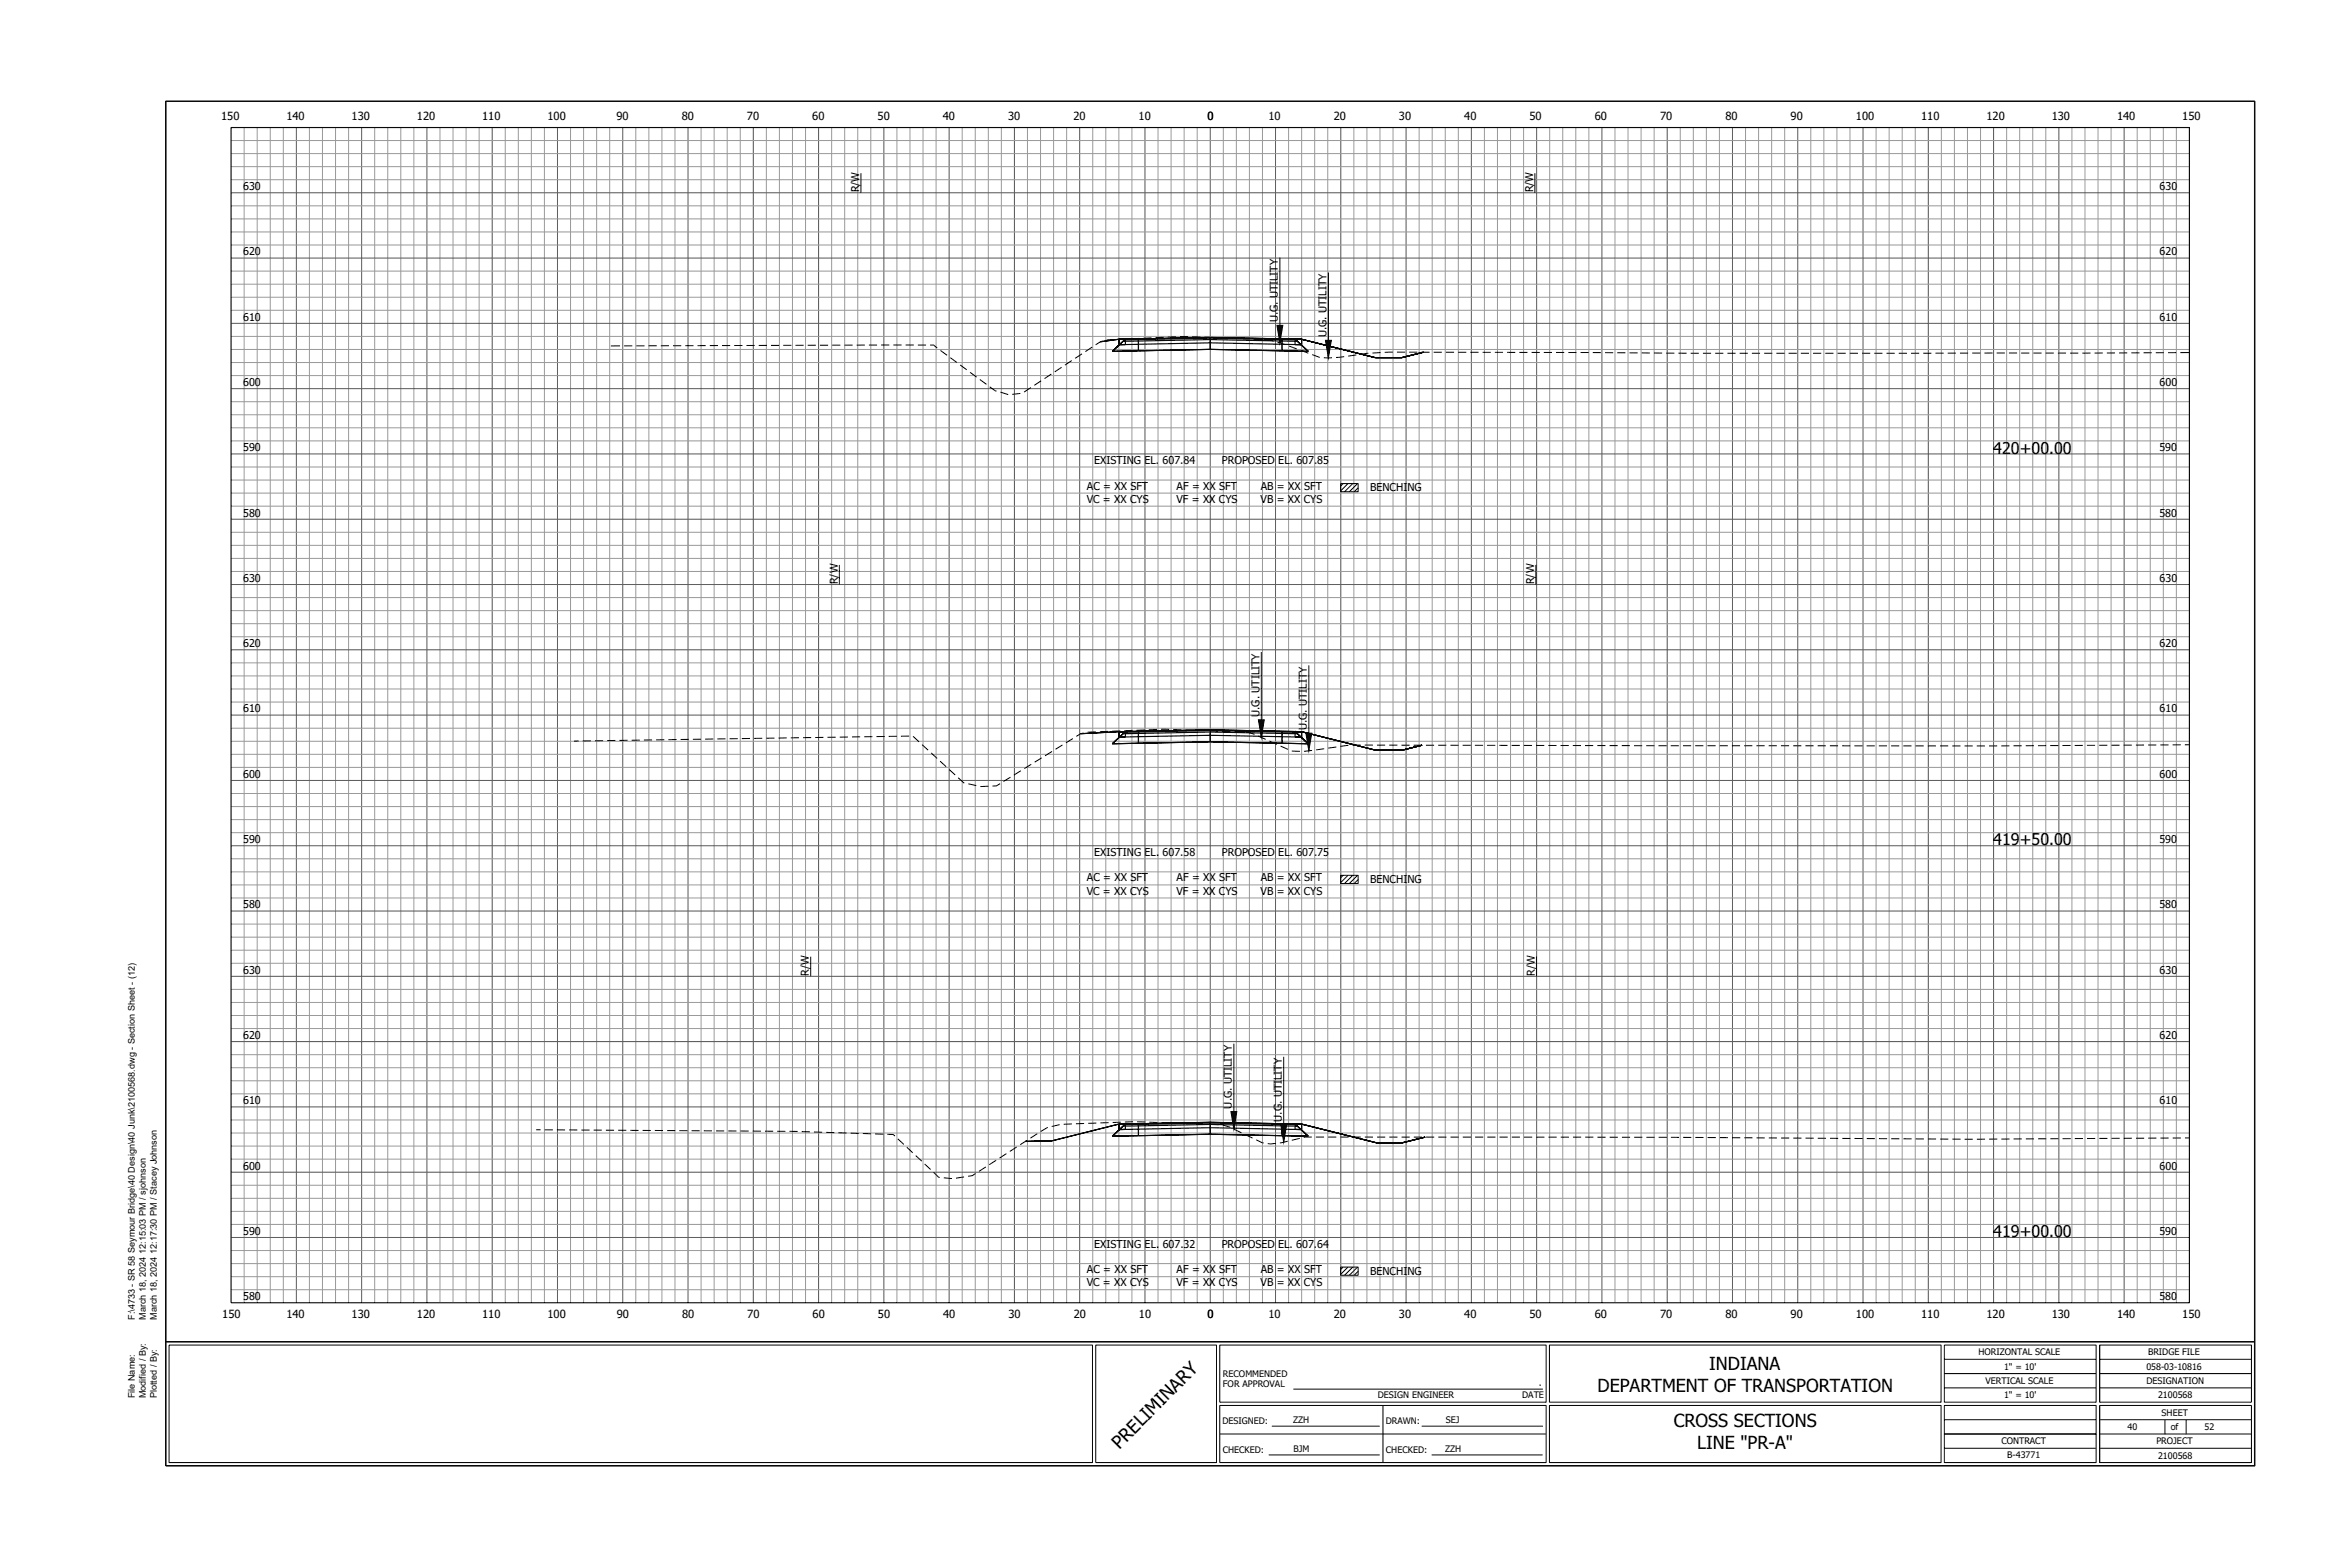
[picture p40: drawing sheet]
<svg xmlns="http://www.w3.org/2000/svg" width="914mm" height="610mm" viewBox="0 0 914 610" stroke-linecap="round" stroke-linejoin="round" font-family="sans-serif">
<defs><g id="words">
<text font-size="7.1" x="435.6" y="563.9" transform="rotate(-45 435.6 563.9)">PRELIMINARY</text>
<g font-size="7">
<text x="665.1" y="533">INDIANA</text>
<text x="621.6" y="541.6">DEPARTMENT OF TRANSPORTATION</text>
<text x="651.2" y="555.3">CROSS SECTIONS</text>
<text x="660.3" y="563.8">LINE &quot;PR-A&quot;</text>
</g>
<g font-size="6.3">
<text x="775.6" y="176.5">420+00.00</text>
<text x="775.6" y="328.9">419+50.00</text>
<text x="775.6" y="481.3">419+00.00</text>
</g>
<text font-size="5.9" x="598.8" y="539.2">.</text>
<g font-size="4.4">
<text x="86" y="46.8">150</text>
<text x="111.4" y="46.8">140</text>
<text x="136.8" y="46.8">130</text>
<text x="162.2" y="46.8">120</text>
<text x="187.6" y="46.8">110</text>
<text x="213" y="46.8">100</text>
<text x="239.9" y="46.8">90</text>
<text x="265.3" y="46.8">80</text>
<text x="290.7" y="46.8">70</text>
<text x="316.1" y="46.8">60</text>
<text x="341.5" y="46.8">50</text>
<text x="366.9" y="46.8">40</text>
<text x="392.3" y="46.8">30</text>
<text x="417.7" y="46.8">20</text>
<text x="443.1" y="46.8">10</text>
<text x="469.8" y="46.8">0</text>
<text x="493.5" y="46.8">10</text>
<text x="518.9" y="46.8">20</text>
<text x="544.3" y="46.8">30</text>
<text x="569.7" y="46.8">40</text>
<text x="595.1" y="46.8">50</text>
<text x="620.5" y="46.8">60</text>
<text x="645.9" y="46.8">70</text>
<text x="671.3" y="46.8">80</text>
<text x="696.7" y="46.8">90</text>
<text x="722.1" y="46.8">100</text>
<text x="747.5" y="46.8">110</text>
<text x="772.9" y="46.8">120</text>
<text x="798.3" y="46.8">130</text>
<text x="823.7" y="46.8">140</text>
<text x="849.1" y="46.8">150</text>
<text x="86.5" y="512.8">150</text>
<text x="111.4" y="512.8">140</text>
<text x="136.8" y="512.8">130</text>
<text x="162.2" y="512.8">120</text>
<text x="187.6" y="512.8">110</text>
<text x="213" y="512.8">100</text>
<text x="240" y="512.8">90</text>
<text x="265.4" y="512.8">80</text>
<text x="290.8" y="512.8">70</text>
<text x="316.2" y="512.8">60</text>
<text x="341.6" y="512.8">50</text>
<text x="367" y="512.8">40</text>
<text x="392.4" y="512.8">30</text>
<text x="417.8" y="512.8">20</text>
<text x="443.2" y="512.8">10</text>
<text x="469.8" y="512.8">0</text>
<text x="493.5" y="512.8">10</text>
<text x="518.9" y="512.8">20</text>
<text x="544.3" y="512.8">30</text>
<text x="569.7" y="512.8">40</text>
<text x="595.1" y="512.8">50</text>
<text x="620.5" y="512.8">60</text>
<text x="645.9" y="512.8">70</text>
<text x="671.3" y="512.8">80</text>
<text x="696.7" y="512.8">90</text>
<text x="722.1" y="512.8">100</text>
<text x="747.5" y="512.8">110</text>
<text x="772.9" y="512.8">120</text>
<text x="798.3" y="512.8">130</text>
<text x="823.7" y="512.8">140</text>
<text x="849.1" y="512.8">150</text>
</g>
<g font-size="4.2">
<text x="94.6" y="74">630</text>
<text x="334.3" y="74.9" transform="rotate(-90 334.3 74.9)">R/W</text>
<text x="596.6" y="74.9" transform="rotate(-90 596.6 74.9)">R/W</text>
<text x="840.3" y="74">630</text>
<text x="94.6" y="99.4">620</text>
<text x="840.3" y="99.4">620</text>
<text x="94.6" y="124.8">610</text>
<text x="497.3" y="125.4" transform="rotate(-90 497.3 125.4)">U.G. UTILITY</text>
<text x="840.3" y="124.8">610</text>
<text x="516.1" y="131.2" transform="rotate(-90 516.1 131.2)">U.G. UTILITY</text>
<text x="94.6" y="150.2">600</text>
<text x="840.3" y="150.2">600</text>
<text x="94.6" y="175.6">590</text>
<text x="840.2" y="175.6">590</text>
<text x="425.7" y="180.7">EXISTING EL. 607.84</text>
<text x="475.4" y="180.7">PROPOSED EL. 607.85</text>
<text x="422.9" y="190.5">AC = XX SFT</text>
<text x="457.8" y="190.5">AF = XX SFT</text>
<text x="490.6" y="190.5">AB = XX SFT</text>
<text x="533.1" y="191.1">BENCHING</text>
<text x="422.8" y="195.6">VC = XX CYS</text>
<text x="457.8" y="195.6">VF = XX CYS</text>
<text x="490.5" y="195.6">VB = XX CYS</text>
<text x="94.6" y="201">580</text>
<text x="840.2" y="201">580</text>
<text x="94.6" y="226.4">630</text>
<text x="325.9" y="227.3" transform="rotate(-90 325.9 227.3)">R/W</text>
<text x="596.9" y="227.3" transform="rotate(-90 596.9 227.3)">R/W</text>
<text x="840.3" y="226.4">630</text>
<text x="94.6" y="251.8">620</text>
<text x="840.3" y="251.8">620</text>
<text x="94.6" y="277.2">610</text>
<text x="490" y="278.9" transform="rotate(-90 490 278.9)">U.G. UTILITY</text>
<text x="840.3" y="277.2">610</text>
<text x="508.5" y="284.1" transform="rotate(-90 508.5 284.1)">U.G. UTILITY</text>
<text x="94.6" y="302.6">600</text>
<text x="840.3" y="302.6">600</text>
<text x="94.6" y="328">590</text>
<text x="840.2" y="328">590</text>
<text x="425.8" y="333.1">EXISTING EL. 607.58</text>
<text x="475.4" y="333.1">PROPOSED EL. 607.75</text>
<text x="422.9" y="342.9">AC = XX SFT</text>
<text x="457.8" y="342.9">AF = XX SFT</text>
<text x="490.6" y="342.9">AB = XX SFT</text>
<text x="533.1" y="343.5">BENCHING</text>
<text x="94.6" y="353.4">580</text>
<text x="422.8" y="348">VC = XX CYS</text>
<text x="457.8" y="348">VF = XX CYS</text>
<text x="490.5" y="348">VB = XX CYS</text>
<text x="840.2" y="353.4">580</text>
<text x="94.6" y="378.8">630</text>
<text x="314.8" y="379.7" transform="rotate(-90 314.8 379.7)">R/W</text>
<text x="597.2" y="379.7" transform="rotate(-90 597.2 379.7)">R/W</text>
<text x="840.3" y="378.8">630</text>
<text x="94.6" y="404.2">620</text>
<text x="840.3" y="404.2">620</text>
<text x="94.6" y="429.6">610</text>
<text x="479.4" y="431.2" transform="rotate(-90 479.4 431.2)">U.G. UTILITY</text>
<text x="840.3" y="429.6">610</text>
<text x="498.8" y="436.4" transform="rotate(-90 498.8 436.4)">U.G. UTILITY</text>
<text x="94.6" y="455">600</text>
<text x="840.3" y="455">600</text>
<text x="94.6" y="480.4">590</text>
<text x="425.8" y="485.5">EXISTING EL. 607.32</text>
<text x="475.4" y="485.5">PROPOSED EL. 607.64</text>
<text x="840.2" y="480.4">590</text>
<text x="422.9" y="495.3">AC = XX SFT</text>
<text x="457.8" y="495.3">AF = XX SFT</text>
<text x="490.6" y="495.3">AB = XX SFT</text>
<text x="533.1" y="495.9">BENCHING</text>
<text x="422.8" y="500.4">VC = XX CYS</text>
<text x="457.8" y="500.4">VF = XX CYS</text>
<text x="490.5" y="500.4">VB = XX CYS</text>
<text x="94.6" y="505.8">580</text>
<text x="840.2" y="505.8">580</text>
</g>
<g font-size="3.5">
<text x="52.4" y="513.5" transform="rotate(-90 52.4 513.5)">F:\4733 - SR 58 Seymour Bridge\40 Design\40 Junk\2100568.dwg - Section Sheet - (12)</text>
<text x="56.7" y="513.5" transform="rotate(-90 56.7 513.5)">March 18, 2024 12:15:03 PM / sjohnson</text>
<text x="61" y="513.5" transform="rotate(-90 61 513.5)">March 18, 2024 12:17:30 PM / Stacey Johnson</text>
<text x="769.8" y="527.2">HORIZONTAL SCALE</text>
<text x="835.8" y="527.3">BRIDGE FILE</text>
<text x="779.8" y="532.8">1&quot; = 10'</text>
<text x="835.2" y="532.8">058-03-10816</text>
<text x="475.9" y="535.8">RECOMMENDED</text>
<text x="475.9" y="539.7">FOR APPROVAL</text>
<text x="772.6" y="538.3">VERTICAL SCALE</text>
<text x="835.2" y="538.4">DESIGNATION</text>
<text x="52.4" y="544" transform="rotate(-90 52.4 544)">File Name:</text>
<text x="56.7" y="544" transform="rotate(-90 56.7 544)">Modified / By:</text>
<text x="61" y="544" transform="rotate(-90 61 544)">Plotted / By:</text>
<text x="536.1" y="544">DESIGN ENGINEER</text>
<text x="592.3" y="544">DATE</text>
<text x="779.8" y="544">1&quot; = 10'</text>
<text x="839.7" y="544">2100568</text>
<text x="841.1" y="550.7">SHEET</text>
<text x="475.6" y="554">DESIGNED:</text>
<text x="503.2" y="553.6">ZZH</text>
<text x="539.2" y="554.1">DRAWN:</text>
<text x="562.6" y="553.6">SEJ</text>
<text x="827.8" y="556.3">40</text>
<text x="844.7" y="556.3">of</text>
<text x="857.8" y="556.2">52</text>
<text x="778.7" y="561.8">CONTRACT</text>
<text x="839" y="561.8">PROJECT</text>
<text x="475.8" y="565.2">CHECKED:</text>
<text x="503.3" y="564.7">BJM</text>
<text x="539.3" y="565.2">CHECKED:</text>
<text x="562.3" y="564.7">ZZH</text>
<text x="781" y="567.4">B-43771</text>
<text x="839.7" y="567.5">2100568</text>
</g>
</g></defs>
<!-- layer: C-ANNO -->
<g fill="none" stroke="#999" stroke-width=".39">
<path d="M89.9 59.8h762M89.9 54.7h762M95 49.6v457.2M100.1 49.6v457.2M105.2 49.6v457.2M110.2 49.6v457.2M120.4 49.6v457.2M125.5 49.6v457.2M130.6 49.6v457.2M135.6 49.6v457.2M145.8 49.6v457.2M150.9 49.6v457.2"/>
<path d="M156 49.6v457.2M161 49.6v457.2M171.2 49.6v457.2M176.3 49.6v457.2M181.4 49.6v457.2M186.4 49.6v457.2M196.6 49.6v457.2M201.7 49.6v457.2M206.8 49.6v457.2M211.8 49.6v457.2M222 49.6v457.2M227.1 49.6v457.2"/>
<path d="M232.2 49.6v457.2M237.2 49.6v457.2M247.4 49.6v457.2M252.5 49.6v457.2M257.6 49.6v457.2M262.6 49.6v457.2M272.8 49.6v457.2M277.9 49.6v457.2M283 49.6v457.2M288 49.6v457.2M298.2 49.6v457.2M303.3 49.6v457.2"/>
<path d="M308.4 49.6v457.2M313.4 49.6v457.2M323.6 49.6v457.2M328.7 49.6v457.2M333.8 49.6v457.2M338.8 49.6v457.2M349 49.6v457.2M354.1 49.6v457.2M359.2 49.6v457.2M364.2 49.6v457.2M374.4 49.6v457.2M379.5 49.6v457.2"/>
<path d="M384.6 49.6v457.2M389.6 49.6v457.2M399.8 49.6v457.2M404.9 49.6v457.2M410 49.6v457.2M415 49.6v457.2M425.2 49.6v457.2M430.3 49.6v457.2M435.4 49.6v457.2M440.4 49.6v457.2M450.6 49.6v457.2M455.7 49.6v457.2"/>
<path d="M460.8 49.6v457.2M465.8 49.6v457.2M476 49.6v457.2M481.1 49.6v457.2M486.2 49.6v457.2M491.2 49.6v457.2M501.4 49.6v457.2M506.5 49.6v457.2M511.6 49.6v457.2M516.6 49.6v457.2M526.8 49.6v457.2M531.9 49.6v457.2"/>
<path d="M537 49.6v457.2M542 49.6v457.2M552.2 49.6v457.2M557.3 49.6v457.2M562.4 49.6v457.2M567.4 49.6v457.2M577.6 49.6v457.2M582.7 49.6v457.2M587.8 49.6v457.2M592.8 49.6v457.2M603 49.6v457.2M608.1 49.6v457.2"/>
<path d="M613.2 49.6v457.2M618.2 49.6v457.2M628.4 49.6v457.2M633.5 49.6v457.2M638.6 49.6v457.2M643.6 49.6v457.2M653.8 49.6v457.2M658.9 49.6v457.2M664 49.6v457.2M669 49.6v457.2M679.2 49.6v457.2M684.3 49.6v457.2"/>
<path d="M689.4 49.6v457.2M694.4 49.6v457.2M704.6 49.6v457.2M709.7 49.6v457.2M714.8 49.6v457.2M719.8 49.6v457.2M730 49.6v457.2M735.1 49.6v457.2M740.2 49.6v457.2M745.2 49.6v457.2M755.4 49.6v457.2M760.5 49.6v457.2"/>
<path d="M765.6 49.6v457.2M770.6 49.6v457.2M780.8 49.6v457.2M785.9 49.6v457.2M791 49.6v457.2M796 49.6v457.2M806.2 49.6v457.2M811.3 49.6v457.2M816.4 49.6v457.2M821.4 49.6v457.2M831.6 49.6v457.2M836.7 49.6v457.2"/>
<path d="M841.8 49.6v457.2M846.8 49.6v457.2M89.9 69.9h762M89.9 64.8h762M89.9 95.3h762M89.9 90.2h762M89.9 85.2h762M89.9 80.1h762M89.9 115.6h762M89.9 110.6h762M89.9 105.5h762M89.9 136h762"/>
<path d="M89.9 130.9h762M89.9 120.7h762M89.9 156.3h762M89.9 146.1h762M89.9 141h762M89.9 171.5h762M89.9 166.4h762M89.9 161.4h762M89.9 196.9h762M89.9 191.8h762M89.9 186.8h762M89.9 181.7h762"/>
<path d="M89.9 217.2h762M89.9 212.2h762M89.9 207.1h762M89.9 237.6h762M89.9 232.5h762M89.9 222.3h762M89.9 257.9h762M89.9 247.7h762M89.9 242.6h762M89.9 273.1h762M89.9 268h762M89.9 263h762"/>
<path d="M89.9 298.5h762M89.9 293.5h762M89.9 288.4h762M89.9 283.3h762M89.9 318.9h762M89.9 313.8h762M89.9 308.7h762M89.9 339.2h762M89.9 334.1h762M89.9 323.9h762M89.9 359.5h762M89.9 349.3h762"/>
<path d="M89.9 344.3h762M89.9 374.7h762M89.9 369.7h762M89.9 364.6h762M89.9 395.1h762M89.9 390h762M89.9 384.9h762M89.9 415.4h762M89.9 410.3h762M89.9 400.1h762M89.9 435.7h762M89.9 425.5h762"/>
<path d="M89.9 420.5h762M89.9 450.9h762M89.9 445.9h762M89.9 440.8h762M89.9 476.3h762M89.9 471.3h762M89.9 466.2h762M89.9 461.1h762M89.9 496.7h762M89.9 491.6h762M89.9 486.5h762M89.9 501.7h762"/>
</g>
<g fill="none" stroke="#555" stroke-width=".39">
<path d="M115.3 49.6v457.2M140.7 49.6v457.2M166.1 49.6v457.2M191.5 49.6v457.2M216.9 49.6v457.2M242.3 49.6v457.2M267.7 49.6v457.2M293.1 49.6v457.2M318.5 49.6v457.2M343.9 49.6v457.2M369.3 49.6v457.2M394.7 49.6v457.2"/>
<path d="M420.1 49.6v457.2M445.5 49.6v457.2M470.9 49.6v457.2M496.3 49.6v457.2M521.7 49.6v457.2M547.1 49.6v457.2M572.5 49.6v457.2M597.9 49.6v457.2M623.3 49.6v457.2M648.7 49.6v457.2M674.1 49.6v457.2M699.5 49.6v457.2"/>
<path d="M724.9 49.6v457.2M750.3 49.6v457.2M775.7 49.6v457.2M801.1 49.6v457.2M826.5 49.6v457.2M89.9 75h762M89.9 100.4h762M89.9 125.8h762M89.9 151.2h762M89.9 176.6h762M89.9 202h762M89.9 227.4h762"/>
<path d="M89.9 252.8h762M89.9 278.2h762M89.9 303.6h762M89.9 329h762M89.9 354.4h762M89.9 379.8h762M89.9 405.2h762M89.9 430.6h762M89.9 456h762M89.9 481.4h762"/>
</g>
<!-- layer: C-ROAD-SCTN -->
<g fill="none" stroke="#000" stroke-width=".44">
<path d="M435.4 132l-7.3 1 7.3-1M435.4 132v2.1v-2.1M435.4 134.1l2.5-.1-2.5 .1M435.4 132l2.5-.1zM435.6 134.1l-2.8 2.6 10.2-.2-10.2 .2 5.1-4.8-5.1 4.8M437 132.8l-1.4 1.3 7.4-.2v2.6v-4.7l-5.1 .1 5.1-.1v.3l27.9-.5 28 .5v-.3l5 .1-5-.1v4.7v-2.6l7.3 .2-1.4-1.3M437.6 132.2l-.6 .6 6-.1v1.2l27.9-.5 28 .5v-1.2l5.9 .1-.5-.6M437.9 131.9l-.3 .3 5.4-.1v.6l27.9-.6 28 .6v-.6l5.4 .1-.4-.3M437.9 131.9v2.1M470.9 131.3l28 .5-28-.5M470.9 135.9l28 .6-28-.6M470.9 131.3l-27.9 .5 27.9-.5"/>
<path d="M470.9 135.9l-27.9 .6 27.9-.6M470.9 131.3v4.6M503.9 131.9l2.6 .1zM503.9 131.9v2.1M506.2 134.1l2.8 2.6-10.1-.2 10.1 .2-5.1-4.8 5.1 4.8M506.5 132v2.1v-2.1M506.5 134.1l-2.6-.1 2.6 .1M506.5 132l28.7 7.1-28.7-7.1 28.7 7.1h10.2h-10.2h10.2l8.5-2.1-8.5 2.1M435.4 284.6l-14.9 .8 14.9-.8M435.4 284.6v2.2v-2.2M435.4 286.8l2.5-.1-2.5 .1M435.4 284.6h2.5z"/>
<path d="M435.6 286.7l-2.8 2.6 10.2-.2-10.2 .2 5.1-4.7-5.1 4.7M437 285.5l-1.4 1.2 7.4-.1v2.5v-4.6l-5.1 .1 5.1-.1v.3l27.9-.6 28 .6v-.3l5 .1-5-.1v4.6v-2.5l7.3 .1-1.4-1.2M437.6 284.9l-.6 .6 6-.2v1.3l27.9-.6 28 .6v-1.3l5.9 .2-.5-.6M437.9 284.6l-.3 .3 5.4-.1v.5l27.9-.5 28 .5v-.5l5.4 .1-.4-.3M437.9 284.6v2.1M470.9 283.9l28 .6-28-.6M470.9 288.6l28 .5-28-.5M470.9 283.9l-27.9 .6 27.9-.6M470.9 288.6l-27.9 .5 27.9-.5M470.9 283.9v4.7M503.9 284.6h2.6zM503.9 284.6v2.1"/>
<path d="M506.2 286.7l2.8 2.6-10.1-.2 10.1 .2-5.1-4.7 5.1 4.7M506.5 284.6v2.2v-2.2M506.5 286.8l-2.6-.1 2.6 .1M506.5 284.6l28.9 7.3-28.9-7.3 28.9 7.3h10.1h-10.1h10.1l7.9-2-7.9 2M435.4 437.3l-26.2 6.5 26.2-6.5M435.4 437.3v2.1v-2.1M435.4 439.4h2.5h-2.5M435.4 437.3h2.5zM435.6 439.4l-2.8 2.6 10.2-.2-10.2 .2 5.1-4.7-5.1 4.7M437 438.1l-1.4 1.3 7.4-.1v2.5v-4.6l-5.1 .1 5.1-.1v.3l27.9-.6 28 .6v-.3l5 .1-5-.1v4.6v-2.5l7.3 .1-1.4-1.3M437.6 437.6l-.6 .5 6-.1v1.3l27.9-.6 28 .6v-1.3l5.9 .1-.5-.5M437.9 437.3l-.3 .3 5.4-.1v.5l27.9-.6 28 .6v-.5l5.4 .1-.4-.3"/>
<path d="M437.9 437.3v2.1M470.9 436.6l28 .6-28-.6M470.9 436.6l-27.9 .6 27.9-.6M470.9 436.6v4.6M503.9 437.3h2.6zM503.9 437.3v2.1M506.2 439.4l2.8 2.6-10.1-.2 10.1 .2-5.1-4.7 5.1 4.7M506.5 437.3v2.1v-2.1M506.5 439.4h-2.6h2.6M506.5 437.3l29 7.3-29-7.3 29 7.3h10.2h-10.2h10.2l8.8-2.2-8.8 2.2M409.2 443.8l-10.3 .3M470.9 441.2l28 .6-28-.6"/>
<path d="M470.9 441.2l-27.9 .6 27.9-.6"/>
</g>
<g fill="none" stroke="#000" stroke-width=".39">
<path d="M241.3 134.6h-3.6M246 134.5l-3.2 .1M247.6 134.5h3.2M252.4 134.5h3.1M260.3 134.5h-3.2M261.9 134.5h3.2M266.7 134.5h3.1M274.6 134.5h-3.2M279.4 134.4l-3.2 .1M280.9 134.4h3.2M285.7 134.4h3.2M293.6 134.4h-3.1"/>
<path d="M298.4 134.4h-3.2M300 134.4h3.2M304.8 134.3h3.1M312.7 134.3h-3.2M317.5 134.3h-3.2M319 134.3h3.2M323.8 134.3h3.2M331.7 134.3h-3.1M336.5 134.2l-3.2 .1M338.1 134.2h3.2M342.9 134.2h3.1M347.6 134.2h3.2"/>
<path d="M352.4 134.2h3.2M357.1 134.2h3.2M361.9 134.2h1.4l1.4 1.2M366 136.3l2.5 1.9M369.8 139.1l2.5 1.9M421 137.6l-2.6 1.8M425 135l-2.7 1.8M429.1 132.7l-2.8 1.5M433.8 132.1l-3.2 .1M438.5 131.9l-3.1 .1M443.3 131.7l-3.2 .1M448.1 131.4l-3.2 .2"/>
<path d="M452.8 131.2l-3.2 .2M457.6 131l-3.2 .1M459.1 131h3.2M463.9 131l3.2 .1M468.7 131.2l3.1 .1M473.4 131.4l3.2 .1M478.2 131.6l3.2 .1M483 131.7l3.1 .1M487.7 131.9l3.2 .1M492.5 132.1l3.1 .6M497.1 133.2l3 .9M501.6 134.6l3 1.1"/>
<path d="M506.1 136.3l3 1.1M510.6 137.9l2.9 1.1M515.1 139.2h3.2M523 138.7l-3.1 .4M527.7 138.1l-3.1 .4M532.4 137.4l-3.1 .5M537.2 137.2l-3.2 .2M542 137l-3.2 .1M543.6 137h3.1M548.3 137h3.2M553.1 137h3.2M557.8 137h3.2"/>
<path d="M562.6 137h3.2M567.4 137.1h3.1M572.1 137.1h3.2M576.9 137.1h3.2M581.7 137.1h3.1M586.4 137.1h3.2M591.2 137.1h3.2M595.9 137.1h3.2M600.7 137.1h3.2M605.5 137.1h3.1M610.2 137.1h3.2M615 137.1h3.2"/>
<path d="M619.8 137.2h3.1M624.5 137.2h3.2M629.3 137.2h3.2M634 137.3h3.2M638.8 137.3h3.2M643.6 137.3l3.1 .1M648.3 137.4h3.2M653.1 137.4h3.2M657.9 137.4h3.1M662.6 137.4h3.2M667.4 137.4h3.2M672.1 137.4h3.2"/>
<path d="M676.9 137.4h3.2M681.7 137.4h3.1M686.4 137.4h3.2M691.2 137.4h3.2M696 137.4h3.1M700.7 137.4h3.2M705.5 137.4h3.2M710.2 137.4h3.2M715 137.4h3.2M719.8 137.4h3.1M724.5 137.4h3.2M729.3 137.4h3.2"/>
<path d="M734.1 137.4h3.1M738.8 137.4h3.2M746.8 137.4h-3.2M748.3 137.4h3.2M753.1 137.4h3.2M761 137.4h-3.1M762.6 137.4h3.2M767.4 137.4h3.2M775.3 137.3l-3.1 .1M776.9 137.3h3.2M781.7 137.3h3.2M786.4 137.4h3.2"/>
<path d="M791.2 137.4h3.2M796 137.4h3.1M800.7 137.4h3.2M805.5 137.4h3.2M813.4 137.4h-3.1M818.2 137.3l-3.2 .1M823 137.3h-3.2M827.7 137.3h-3.2M829.3 137.3h3.2M837.2 137.2h-3.1M842 137.2h-3.2M846.8 137.2h-3.2"/>
<path d="M851.9 137.2h-3.5M373.6 142l2.6 1.9M377.4 144.8l2.6 1.9M381.3 147.6l2.5 1.9M385.1 150.5l2.2 1.6h.5M389.3 152.5l3 1M397 153.1l-3.1 .3M401.1 150.8l-2.6 1.7M405.1 148.1l-2.6 1.8M409.1 145.5l-2.7 1.8M413.1 142.9l-2.7 1.8M417 140.3l-2.6 1.7"/>
<path d="M225.1 288.3h-1.7M229.9 288.2h-3.2M234.7 288.1l-3.2 .1M239.4 288.1h-3.1M244.2 288h-3.2M249 287.9l-3.2 .1M253.7 287.8l-3.2 .1M258.5 287.8h-3.2M263.2 287.7l-3.1 .1M268 287.6l-3.2 .1M272.8 287.6h-3.2M277.5 287.5h-3.1"/>
<path d="M282.3 287.4l-3.2 .1M287.1 287.4h-3.2M291.8 287.3h-3.2M296.6 287.2l-3.2 .1M301.3 287.1l-3.1 .1M306.1 287.1h-3.2M310.9 287h-3.2M315.6 286.9l-3.1 .1M320.4 286.9h-3.2M325.2 286.8h-3.2M329.9 286.7l-3.2 .1M334.7 286.6l-3.2 .1"/>
<path d="M339.4 286.6h-3.1M344.2 286.5l-3.2 .1M349 286.4l-3.2 .1M353.7 286.4h-3.1M355.3 286.4l2.3 2.2M358.8 289.7l2.3 2.1M362.3 292.9l2.3 2.1M365.8 296.1l2.4 2.2M369.3 299.3l2.4 2.2M397.2 299.8l-2.7 1.7M401.3 297.3l-2.7 1.7M405.3 294.8l-2.7 1.7"/>
<path d="M409.4 292.3l-2.7 1.7M413.4 289.8l-2.7 1.7M417.5 287.3l-2.7 1.7M421.7 285.2l-1.1 .2-1.8 1.1M426.4 284.7l-3.2 .1M431.1 284.5l-3.1 .1M435.9 284.3l-3.2 .2M440.7 284.1l-3.2 .2M445.4 284l-3.2 .1M450.2 283.8l-3.2 .1M451.8 283.7l3.1 .1M456.5 283.8l3.2 .1"/>
<path d="M461.3 284l3.2 .1M466 284.2l3.2 .1M470.8 284.4l3.2 .1M475.6 284.5l3.1 .1M480.3 284.7l3.2 .1M485.1 284.9l3 .8M489.6 286.3l2.9 1.3M493.9 288.3l2.9 1.3M498.3 290.2l2.9 1.3M502.6 292.1l3.2 .2M510.5 292l-3.1 .3M515.3 291.3l-3.2 .4"/>
<path d="M520 290.6l-3.2 .4M524.7 289.9l-3.2 .5M526.3 289.9h3.1M531 289.9h3.2M535.8 289.9h3.2M540.6 289.9h3.1M545.3 289.9h3.2M550.1 289.9h3.2M554.8 289.9h3.2M559.6 289.9h3.2M564.4 289.9h3.1M569.1 289.9h3.2"/>
<path d="M573.9 289.9l3.2 .1M578.7 290h3.1M583.4 290h3.2M588.2 290h3.2M592.9 290h3.2M597.7 290h3.2M602.5 290h3.1M607.2 290h3.2M612 290h3.2M616.8 290h3.1M621.5 290h3.2M626.3 290.1h3.2"/>
<path d="M631 290.1h3.2M635.8 290.1h3.2M640.6 290.1h3.1M645.3 290.1h3.2M650.1 290.1h3.2M654.9 290.1h3.1M659.6 290.1h3.2M664.4 290.1h3.2M669.1 290.1h3.2M673.9 290.1h3.2M678.7 290.1h3.1M683.4 290.1h3.2"/>
<path d="M688.2 290.1h3.2M693 290.1h3.2M697.7 290.1h3.2M702.5 290.1h3.2M707.3 290.1h3.1M712 290.1h3.2M716.8 290.1l3.2 .1M721.6 290.2h3.1M726.3 290.2h3.2M731.1 290.2h3.2M735.8 290.2h3.2M740.6 290.2h3.2"/>
<path d="M745.4 290.2h3.1M750.1 290.2h3.2M754.9 290.2h3.2M759.7 290.2h3.1M764.4 290.2h3.2M769.2 290.2h3.2M777.1 290.2h-3.2M781.9 290.2h-3.2M783.5 290.1h3.1M791.4 290.1h-3.2M796.2 290.1h-3.2M797.8 290h3.1"/>
<path d="M805.7 290h-3.2M810.5 290h-3.2M812 290h3.2M820 289.9h-3.2M824.7 289.9h-3.1M826.3 289.9h3.2M834.3 289.8l-3.2 .1M839 289.8h-3.1M840.6 289.8h3.2M848.6 289.8h-3.2M851.9 289.7l-1.8 .1M372.8 302.6l2.4 2"/>
<path d="M376.8 304.9l3.1 .7M384.6 305.9h-3.2M389.1 304.9l-1.4 .8-1.5 .1M393.2 302.3l-2.7 1.7M208.6 439.5h1.8M211.9 439.5h3.2M216.7 439.5l3.2 .1M221.5 439.6h3.1M226.2 439.6h3.2M231 439.6l3.2 .1M235.8 439.7h3.1M240.5 439.7h3.2"/>
<path d="M245.3 439.7l3.2 .1M250 439.8h3.2M254.8 439.8h3.2M259.6 439.8h3.1M264.3 439.8l3.2 .1M269.1 439.9h3.2M273.9 439.9h3.1M278.6 439.9l3.2 .1M283.4 440h3.2M288.1 440h3.2M407.7 438.6l-2.8 1.6M412.3 437.5l-3.1 .7"/>
<path d="M417.1 437.2l-3.2 .2M421.8 437.1l-3.1 .1M426.6 436.9l-3.2 .1M431.4 436.7l-3.2 .1M436.1 436.6l-3.2 .1M440.9 436.4l-3.2 .1M442.4 436.4l3.2 .1M447.2 436.6l3.2 .1M452 436.7l3.1 .1M456.7 436.9l3.2 .1M461.5 437.1l3.2 .1M466.3 437.2l3.1 .2"/>
<path d="M471 437.4l3.2 .1M475.8 437.7l3 .9M480.2 439.3l2.9 1.4M292.9 440l3.2 .1M297.7 440.1h3.1M302.4 440.1h3.2M307.2 440.1l3.2 .1M312 440.2l3.1 .1M316.7 440.4l3.2 .1M321.5 440.5l3.2 .1M326.2 440.7l3.2 .1M331 440.8l3.2 .1"/>
<path d="M335.7 441l3.2 .1M340.5 441.1l3.2 .1M345.3 441.3h2.3l.6 .7M349.4 443l2.3 2.2M352.8 446.3l2.4 2.2M356.3 449.6l2.3 2.1M359.8 452.8l2.3 2.2M363.3 456.1l2 1.9h.4M367.2 458.2l3.2 .3M375.1 457.9l-3.1 .4M379.6 456.5l-1.2 .8-1.7 .3M383.6 454l-2.7 1.7"/>
<path d="M387.6 451.4l-2.7 1.7M391.6 448.8l-2.7 1.7M395.6 446.2l-2.7 1.7M399.6 443.6l-2.7 1.7M403.6 441l-2.7 1.8M484.5 441.4l2.9 1.3M488.8 443.4l2.9 1.2M496.4 444.8l-3.1 .1M501.1 443.9l-3.1 .7M505.7 442.8l-3.1 .8M510.4 442.3l-3.1 .2M512 442.3h3.2"/>
<path d="M516.8 442.3h3.2M521.5 442.3h3.2M526.3 442.3h3.2M531.1 442.3l3.1 .1M535.8 442.4h3.2M540.6 442.4h3.2M545.4 442.4h3.1M550.1 442.4h3.2M554.9 442.4h3.2M559.6 442.4h3.2M564.4 442.4h3.2M569.2 442.4h3.2"/>
<path d="M574 442.4h3.1M578.7 442.4h3.2M583.5 442.4h3.2M588.2 442.4h3.2M593 442.4h3.2M597.8 442.4h3.1M602.5 442.4h3.2M607.3 442.4h3.2M612.1 442.4h3.1M616.8 442.4h3.2M621.6 442.4h3.2M626.3 442.4h3.2"/>
<path d="M631.1 442.4h3.2M635.9 442.4h3.1M640.6 442.4h3.2M645.4 442.4h3.2M650.2 442.4l3.1 .1M654.9 442.5h3.2M659.7 442.5h3.2M664.4 442.5l3.2 .1M669.2 442.6h3.2M674 442.6h3.1M678.7 442.6h3.2M683.5 442.7h3.2"/>
<path d="M688.3 442.7h3.1M693 442.7h3.2M697.8 442.7l3.2 .1M702.5 442.8h3.2M707.3 442.8h3.2M712.1 442.8h3.1M716.8 442.9h3.2M721.6 442.9h3.2M726.4 442.9l3.1 .1M731.1 443h3.2M735.9 443h3.2M740.6 443h3.2"/>
<path d="M745.4 443.1h3.2M750.2 443.1h3.1M754.9 443.1h3.2M759.7 443.1l3.2 .1M764.5 443.2h3.1M772.4 443.2h-3.2M777.2 443.1h-3.2M781.9 443.1h-3.2M786.7 443.1h-3.2M791.4 443l-3.1 .1M793 443h3.2M801 443h-3.2"/>
<path d="M805.7 443h-3.1M810.5 442.9h-3.2M815.3 442.9h-3.2M816.8 442.9h3.2M824.8 442.8h-3.2M829.5 442.8h-3.1M834.3 442.8h-3.2M839.1 442.7l-3.2 .1M843.8 442.7h-3.1M848.6 442.7h-3.2M850.2 442.7h1.7"/>
</g>
<!-- layer: BENCHING -->
<g fill="none" stroke="#000" stroke-width=".39">
<path d="M521.7 188.1h6.8v3.2h-6.8zM522.6 188.1l-.9 1M524.5 188.1l-2.8 2.9M526.4 188.1l-3.2 3.2M528.2 188.1l-3.2 3.2M528.5 189.8l-1.6 1.5M521.7 340.5h6.8v3.2h-6.8zM522.6 340.5l-.9 1M524.5 340.5l-2.8 2.9M526.4 340.5l-3.2 3.2M528.2 340.5l-3.2 3.2M528.5 342.2l-1.6 1.5"/>
<path d="M521.7 492.9h6.8v3.2h-6.8zM522.6 492.9l-.9 1M524.5 492.9l-2.8 2.9M526.4 492.9l-3.2 3.2M528.2 492.9l-3.2 3.2M528.5 494.6l-1.6 1.5"/>
</g>
<!-- layer: C-TOPO-FEAT -->
<path d="M335 67.4v7.6M597.2 67.4v7.6M498 100.2v33.2M516.9 106v33.3M326.6 219.8v7.6M597.6 219.8v7.6M490.8 253.7v33.2M509.3 258.8v33.3M315.4 372.2v7.6M597.9 372.2v7.6M480.1 406v33.3M499.5 411.1v33.3" fill="none" stroke="#000" stroke-width=".39"/>
<path d="M496.9 126.6h2.3l-1.2 6.8zM515.7 132.4h2.3l-1.1 6.9zM489.6 280h2.3l-1.1 6.9zM508.1 285.2h2.3l-1.1 6.9zM479 432.4h2.2l-1.1 6.9zM498.3 437.5h2.3l-1.1 6.9z" fill="#000" stroke="#000" stroke-width=".39"/>
<!-- layer: 0 -->
<path d="M89.9 49.6h762v457.2h-762z" fill="none" stroke="#000" stroke-width=".44"/>
<!-- layer: XR-TITLE|SH-BORD-BLKS -->
<g fill="none" stroke="#000" stroke-width=".39">
<path d="M65.8 523.3h359.3v45.7h-359.3zM426.4 523.3h47v45.7h-47zM474.6 523.3h127v22.2h-127zM602.9 523.3h152.4v22.2h-152.4zM756.6 523.3h59v22.2h-59zM756.6 539.9h59M756.6 534.4h59M756.6 528.8h59M817 523.3h59v22.2h-59zM817 523.3v22.2M817 539.9h59M817 534.4h59"/>
<path d="M817 528.8h59M474.6 546.8h127v22.2h-127zM474.6 557.9h127M494.9 554.8h42M503.3 540.4h97.1M538.1 546.8v22.2M553.2 554.8h47.2M602.9 546.8h152.4v22.2h-152.4zM756.6 557.9h59v11.1h-59zM756.6 546.8h59v11.1h-59zM756.6 552.3h59M817 546.8h59v22.2h-59z"/>
<path d="M817 557.9h59M817 552.3h59M817 546.8v22.2M842.4 552.3v5.6M850.6 552.3v5.6M493.7 566h43.2M557.1 566h43.1M756.6 563.4h59M817 563.4h59"/>
</g>
<!-- layer: XR-TITLE|SH-BORD-FRAM -->
<path d="M64.5 39.4h812.8v530.9h-812.8zM64.5 522h812.8" fill="none" stroke="#000" stroke-width=".57"/>
<use href="#words"/>
</svg>
